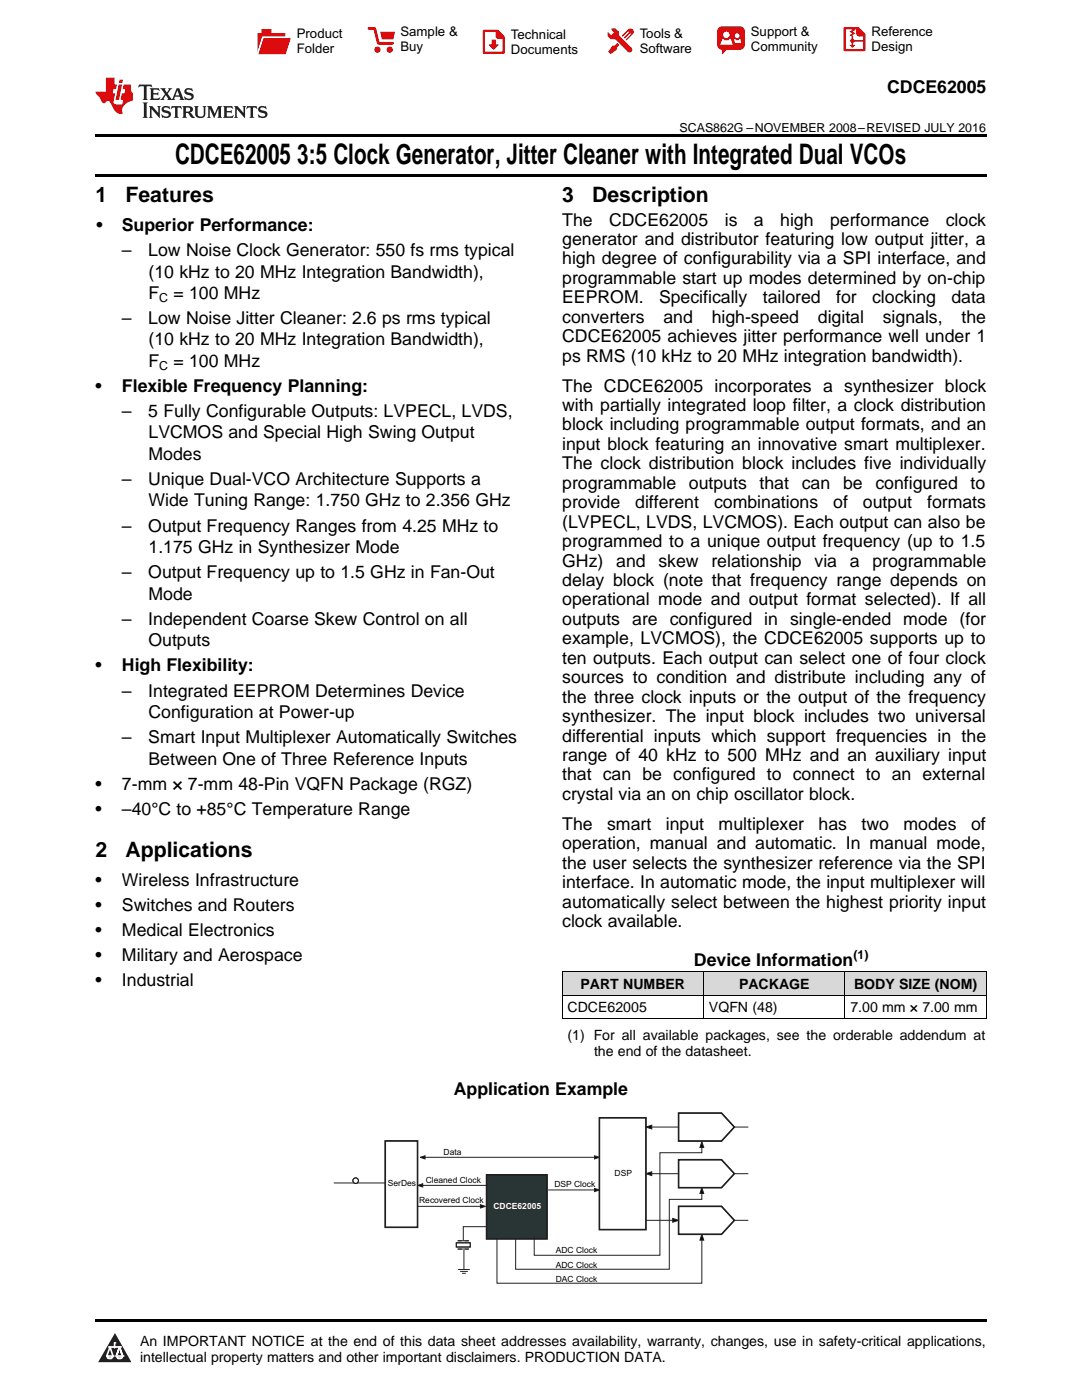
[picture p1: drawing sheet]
<svg xmlns="http://www.w3.org/2000/svg" width="216mm" height="279mm" viewBox="0 0 216 279" stroke-linecap="round" stroke-linejoin="round" font-family="sans-serif">
<defs><g id="words">
<g font-size="5.6">
<text x="34.9" y="32.8">CDCE62005</text>
<text x="59.3" y="32.8">3:5 Clock Generator, Jitter Cleaner with Integrated Dual VCOs</text>
</g>
<g font-size="4.2">
<text x="19" y="40.4">1</text>
<text x="25" y="40.4">Features</text>
<text x="112.2" y="40.4">3</text>
<text x="118.2" y="40.4">Description</text>
<text x="19" y="171.1">2</text>
<text x="25" y="171.1">Applications</text>
</g>
<g font-size="3.5">
<text x="177" y="18.6">CDCE62005</text>
<text x="19.2" y="46.1">•</text>
<text x="24.3" y="46.1">Superior Performance:</text>
<text x="112.2" y="45">The</text>
<text x="121.5" y="45">CDCE62005</text>
<text x="144.6" y="45">is</text>
<text x="150.4" y="45">a</text>
<text x="155.7" y="45">high</text>
<text x="165.6" y="45">performance</text>
<text x="188.7" y="45">clock</text>
<text x="24.3" y="51.2">–</text>
<text x="29.6" y="51.2">Low Noise Clock Generator: 550 fs rms typical</text>
<text x="112.2" y="48.9">generator and distributor featuring low output jitter, a</text>
<text x="112.2" y="52.8">high degree of configurability via a SPI interface, and</text>
<text x="29.6" y="55.4">(10 kHz to 20 MHz Integration Bandwidth),</text>
<text x="29.6" y="59.6">F</text>
<text x="34.6" y="59.6">= 100 MHz</text>
<text x="112.2" y="56.7">programmable start up modes determined by on-chip</text>
<text x="24.3" y="64.7">–</text>
<text x="29.6" y="64.7">Low Noise Jitter Cleaner: 2.6 ps rms typical</text>
<text x="112.2" y="60.5">EEPROM.</text>
<text x="112.2" y="64.4">converters</text>
<text x="131.5" y="60.5">Specifically</text>
<text x="132.4" y="64.4">and</text>
<text x="142" y="64.4">high-speed</text>
<text x="152.2" y="60.5">tailored</text>
<text x="163.2" y="64.4">digital</text>
<text x="166.8" y="60.5">for</text>
<text x="174" y="60.5">clocking</text>
<text x="176.2" y="64.4">signals,</text>
<text x="189.8" y="60.5">data</text>
<text x="191.8" y="64.4">the</text>
<text x="29.6" y="68.9">(10 kHz to 20 MHz Integration Bandwidth),</text>
<text x="112.2" y="68.3">CDCE62005 achieves jitter performance well under 1</text>
<text x="29.6" y="73.2">F</text>
<text x="34.6" y="73.2">= 100 MHz</text>
<text x="112.2" y="72.2">ps RMS (10 kHz to 20 MHz integration bandwidth).</text>
<text x="19" y="78.2">•</text>
<text x="24.3" y="78.2">Flexible Frequency Planning:</text>
<text x="24.3" y="83.3">–</text>
<text x="29.6" y="83.3">5 Fully Configurable Outputs: LVPECL, LVDS,</text>
<text x="112.2" y="78.1">The CDCE62005 incorporates a synthesizer block</text>
<text x="112.2" y="82">with partially integrated loop filter, a clock distribution</text>
<text x="29.6" y="87.5">LVCMOS and Special High Swing Output</text>
<text x="112.2" y="85.9">block including programmable output formats, and an</text>
<text x="112.2" y="89.8">input block featuring an innovative smart multiplexer.</text>
<text x="29.6" y="91.7">Modes</text>
<text x="112.2" y="93.7">The clock distribution block includes five individually</text>
<text x="24.3" y="96.8">–</text>
<text x="29.6" y="96.8">Unique Dual-VCO Architecture Supports a</text>
<text x="29.6" y="101">Wide Tuning Range: 1.750 GHz to 2.356 GHz</text>
<text x="112.2" y="97.5">programmable</text>
<text x="112.2" y="101.4">provide</text>
<text x="126.7" y="101.4">different</text>
<text x="137.5" y="97.5">outputs</text>
<text x="142.5" y="101.4">combinations</text>
<text x="151.6" y="97.5">that</text>
<text x="160" y="97.5">can</text>
<text x="166.3" y="101.4">of</text>
<text x="168.2" y="97.5">be</text>
<text x="172.2" y="101.4">output</text>
<text x="174.7" y="97.5">configured</text>
<text x="185" y="101.4">formats</text>
<text x="193.7" y="97.5">to</text>
<text x="24.3" y="106.1">–</text>
<text x="29.6" y="106.1">Output Frequency Ranges from 4.25 MHz to</text>
<text x="112.2" y="105.3">(LVPECL, LVDS, LVCMOS). Each output can also be</text>
<text x="29.6" y="110.3">1.175 GHz in Synthesizer Mode</text>
<text x="112.2" y="109.2">programmed to a unique output frequency (up to 1.5</text>
<text x="112.2" y="113.1">GHz)</text>
<text x="123" y="113.1">and</text>
<text x="131.4" y="113.1">skew</text>
<text x="142" y="113.1">relationship</text>
<text x="162.5" y="113.1">via</text>
<text x="169.6" y="113.1">a</text>
<text x="174.1" y="113.1">programmable</text>
<text x="24.3" y="115.4">–</text>
<text x="29.6" y="115.4">Output Frequency up to 1.5 GHz in Fan-Out</text>
<text x="29.6" y="119.7">Mode</text>
<text x="112.2" y="116.9">delay block (note that frequency range depends on</text>
<text x="24.3" y="124.7">–</text>
<text x="29.6" y="124.7">Independent Coarse Skew Control on all</text>
<text x="112.2" y="120.8">operational mode and output format selected). If all</text>
<text x="112.2" y="124.7">outputs are configured in single-ended mode (for</text>
<text x="29.6" y="129">Outputs</text>
<text x="112.2" y="128.6">example, LVCMOS), the CDCE62005 supports up to</text>
<text x="19" y="134">•</text>
<text x="24.3" y="134">High Flexibility:</text>
<text x="112.2" y="132.5">ten outputs. Each output can select one of four clock</text>
<text x="112.2" y="136.3">sources to condition and distribute including any of</text>
<text x="24.3" y="139.1">–</text>
<text x="29.6" y="139.1">Integrated EEPROM Determines Device</text>
<text x="29.6" y="143.3">Configuration at Power-up</text>
<text x="112.2" y="140.2">the three clock inputs or the output of the frequency</text>
<text x="24.3" y="148.4">–</text>
<text x="29.6" y="148.4">Smart Input Multiplexer Automatically Switches</text>
<text x="112.2" y="144.1">synthesizer. The input block includes two universal</text>
<text x="112.2" y="148">differential inputs which support frequencies in the</text>
<text x="29.6" y="152.6">Between One of Three Reference Inputs</text>
<text x="112.2" y="151.9">range of 40 kHz to 500 MHz and an auxiliary input</text>
<text x="112.2" y="155.8">that can be configured to connect to an external</text>
<text x="19" y="157.6">•</text>
<text x="24.3" y="157.6">7-mm × 7-mm 48-Pin VQFN Package (RGZ)</text>
<text x="112.2" y="159.6">crystal via an on chip oscillator block.</text>
<text x="19" y="162.6">•</text>
<text x="24.3" y="162.6">–40°C to +85°C Temperature Range</text>
<text x="112.2" y="165.6">The</text>
<text x="121.2" y="165.6">smart</text>
<text x="132.9" y="165.6">input</text>
<text x="143.4" y="165.6">multiplexer</text>
<text x="163.3" y="165.6">has</text>
<text x="171.9" y="165.6">two</text>
<text x="180.3" y="165.6">modes</text>
<text x="193.8" y="165.6">of</text>
<text x="112.2" y="169.5">operation, manual and automatic. In manual mode,</text>
<text x="112.2" y="173.4">the user selects the synthesizer reference via the SPI</text>
<text x="19" y="176.8">•</text>
<text x="24.3" y="176.8">Wireless Infrastructure</text>
<text x="112.2" y="177.2">interface. In automatic mode, the input multiplexer will</text>
<text x="19" y="181.8">•</text>
<text x="24.3" y="181.8">Switches and Routers</text>
<text x="112.2" y="181.1">automatically select between the highest priority input</text>
<text x="112.2" y="185">clock available.</text>
<text x="19" y="186.8">•</text>
<text x="19" y="191.8">•</text>
<text x="24.3" y="186.8">Medical Electronics</text>
<text x="24.3" y="191.8">Military and Aerospace</text>
<text x="19" y="196.8">•</text>
<text x="24.3" y="196.8">Industrial</text>
<text x="138.5" y="192.7">Device Information</text>
<text x="90.6" y="218.5">Application Example</text>
</g>
<g font-size="2.8">
<text x="115.8" y="197.4">PART NUMBER</text>
<text x="147.5" y="197.4">PACKAGE</text>
<text x="170.4" y="197.4">BODY SIZE (NOM)</text>
<text x="113.2" y="202">CDCE62005</text>
<text x="141.5" y="202">VQFN (48)</text>
<text x="169.7" y="202">7.00 mm × 7.00 mm</text>
<text x="113.2" y="207.5">(1) For all available packages, see the orderable addendum at</text>
<text x="118.5" y="210.7">the end of the datasheet.</text>
<text x="27.9" y="268.6">An IMPORTANT NOTICE at the end of this data sheet addresses availability, warranty, changes, use in safety-critical applications,</text>
<text x="27.9" y="271.8">intellectual property matters and other important disclaimers. PRODUCTION DATA.</text>
</g>
<g font-size="2.6">
<text x="59.2" y="7.6">Product</text>
<text x="59.2" y="10.6">Folder</text>
<text x="79.9" y="7.3">Sample &amp;</text>
<text x="79.9" y="10.2">Buy</text>
<text x="102" y="7.8">Technical</text>
<text x="102" y="10.8">Documents</text>
<text x="127.6" y="7.6">Tools &amp;</text>
<text x="127.6" y="10.6">Software</text>
<text x="149.8" y="7.2">Support &amp;</text>
<text x="149.8" y="10.2">Community</text>
<text x="173.9" y="7.3">Reference</text>
<text x="173.9" y="10.2">Design</text>
</g>
<g font-size="2.5">
<text x="135.6" y="26.3">SCAS862G –NOVEMBER 2008–REVISED JULY 2016</text>
<text x="31.8" y="60.3">C</text>
<text x="31.8" y="73.9">C</text>
<text x="170.3" y="191.3">(1)</text>
</g>
<g font-size="1.7" fill="#010202">
<text x="88.5" y="230.5">Data</text>
<text x="77.4" y="236.7">SerDes</text>
<text x="85" y="236.2">Cleaned Clock</text>
<text x="110.7" y="236.9">DSP Clock</text>
<text x="122.6" y="234.6">DSP</text>
<text x="83.6" y="240.1">Recovered Clock</text>
<text x="110.9" y="250.1">ADC Clock</text>
<text x="110.9" y="253.1">ADC Clock</text>
<text x="110.9" y="255.8">DAC Clock</text>
</g>
<text font-size="1.7" fill="#fff" x="98.5" y="241.2">CDCE62005</text>
</g></defs>
<g fill="#d8d8d8">
<path d="M112.2 194h28.2v4.6h-28.2z"/>
<path d="M140.4 194h28.2v4.6h-28.2z"/>
<path d="M168.6 194h28.2v4.6h-28.2z"/>
</g>
<path d="M22.9 266l3.3 5.9h-6.6z" fill="#231f20"/>
<path d="M21.3 270.6h1.2l-.3 .5h-.3a.53 .53 0 0 1-.6-.5z" fill-rule="evenodd" fill="#fff"/>
<path d="M21.3 270.6h1.2l-.3 .5h-.3a.53 .53 0 0 1-.6-.5z" fill="none" stroke="#231f20" stroke-width=".33"/>
<path d="M21.3 270.6l1.2 .1-.3 .4h-.5z" fill="none" stroke="#fff" stroke-width=".33"/>
<path d="M22.9 268.9h.1" fill="none" stroke="#fff" stroke-width=".33"/>
<path d="M22.9 268v.9z" fill="#fff"/>
<path d="M22.9 268v.9z" fill="none" stroke="#fff" stroke-width=".33"/>
<circle cx="22.9" cy="268" r=".16" fill="#fff"/>
<path d="M21.8 268.8h.1" fill="none" stroke="#fff" stroke-width=".33"/>
<path d="M21.8 268.8h2.2z" fill="#fff"/>
<path d="M21.8 268.8h2.2z" fill="none" stroke="#fff" stroke-width=".33"/>
<circle cx="24" cy="268.8" r=".16" fill="#fff"/>
<path d="M23.2 270.6h.1" fill="none" stroke="#fff" stroke-width=".33"/>
<path d="M23.8 268.8l-.6 1.8z" fill="#fff"/>
<path d="M23.8 268.8l-.6 1.8z" fill="none" stroke="#fff" stroke-width=".33"/>
<path d="M23.8 268.8l.7 1.8z" fill="#fff"/>
<path d="M23.8 268.8l.7 1.8z" fill="none" stroke="#fff" stroke-width=".33"/>
<path d="M24.4 270.6h.1" fill="none" stroke="#fff" stroke-width=".33"/>
<circle cx="21.3" cy="270.6" r=".16" fill="#fff"/>
<path d="M22 268.8l-.7 1.8z" fill="#fff"/>
<path d="M22 268.8l-.7 1.8z" fill="none" stroke="#fff" stroke-width=".33"/>
<path d="M22 268.8l.5 1.8z" fill="#fff"/>
<path d="M22 268.8l.5 1.8z" fill="none" stroke="#fff" stroke-width=".33"/>
<circle cx="22.5" cy="270.6" r=".16" fill="#fff"/>
<path d="M23.3 270.6h1.2a.63 .63 0 0 1-.6 .5 .63 .63 0 0 1-.6-.5z" fill-rule="evenodd" fill="#fff"/>
<path d="M23.3 270.6h1.2a.63 .63 0 0 1-.6 .5 .63 .63 0 0 1-.6-.5z" fill="none" stroke="#231f20" stroke-width=".33"/>
<path d="M23.3 270.6h1.2l-.4 .5h-.5z" fill="none" stroke="#fff" stroke-width=".33"/>
<path d="M23.2 270.6h.1" fill="none" stroke="#fff" stroke-width=".33"/>
<circle cx="24.5" cy="270.6" r=".16" fill="#fff"/>
<path d="M19 263.2h177.8v.5h-177.8z" fill="#000"/>
<path d="M76.9 227.7h6.4v17.2h-6.4z" fill-rule="evenodd" fill="#fff"/>
<path d="M66.6 236.1h10.3zM76.9 227.7h6.4v17.2h-6.4z" fill="none" stroke="#231f20" stroke-width=".2"/>
<path d="M76.9 227.7h6.4v17.2h-6.4z" fill="none" stroke="#231f20" stroke-width=".32"/>
<circle cx="71" cy="235.6" r=".55" fill="#fff"/>
<circle cx="71" cy="235.6" r=".55" fill="none" stroke="#231f20" stroke-width=".2"/>
<path d="M119.6 223.1h9.3v22.3h-9.3z" fill-rule="evenodd" fill="#fff"/>
<path d="M119.6 223.1h9.3v22.3h-9.3z" fill="none" stroke="#231f20" stroke-width=".2"/>
<path d="M119.6 223.1h9.3v22.3h-9.3z" fill="none" stroke="#231f20" stroke-width=".32"/>
<path d="M135.4 222.1h8.6l2.5 2.8-2.5 2.8h-8.6z" fill-rule="evenodd" fill="#fff"/>
<path d="M135.4 222.1h8.6l2.5 2.8-2.5 2.8h-8.6z" fill="none" stroke="#231f20" stroke-width=".2"/>
<path d="M135.4 222.1h8.6l2.5 2.8-2.5 2.8h-8.6z" fill="none" stroke="#231f20" stroke-width=".32"/>
<path d="M135.4 231.4h8.6l2.5 2.8-2.5 2.8h-8.6z" fill-rule="evenodd" fill="#fff"/>
<path d="M130 224.9h5.4M135.4 231.4h8.6l2.5 2.8-2.5 2.8h-8.6z" fill="none" stroke="#231f20" stroke-width=".2"/>
<path d="M135.4 231.4h8.6l2.5 2.8-2.5 2.8h-8.6z" fill="none" stroke="#231f20" stroke-width=".32"/>
<path d="M128.9 224.9l1.2-.4v.8z" fill="#010202"/>
<path d="M128.9 224.9l1.2-.4v.8zM130 234.2h5.4" fill="none" stroke="#231f20" stroke-width=".2"/>
<path d="M128.9 234.2l1.2-.3v.7z" fill="#010202"/>
<path d="M128.9 234.2l1.2-.3v.7z" fill="none" stroke="#231f20" stroke-width=".2"/>
<path d="M135.4 240.8h8.6l2.5 2.7-2.5 2.8h-8.6z" fill-rule="evenodd" fill="#fff"/>
<path d="M128.9 243.5h5.4M135.4 240.8h8.6l2.5 2.7-2.5 2.8h-8.6z" fill="none" stroke="#231f20" stroke-width=".2"/>
<path d="M135.4 240.8h8.6l2.5 2.7-2.5 2.8h-8.6z" fill="none" stroke="#231f20" stroke-width=".32"/>
<path d="M134.2 243.2l1.2 .3-1.2 .4z" fill="#010202"/>
<path d="M146.5 224.9h2.8M146.5 234.2h2.8M134.2 243.2l1.2 .3-1.2 .4zM146.5 243.5h2.8" fill="none" stroke="#231f20" stroke-width=".2"/>
<path d="M97.1 234.5h12.1v12.7h-12.1z" fill-rule="evenodd" fill="#293535"/>
<path d="M97.1 234.5h12.1v12.7h-12.1z" fill="none" stroke="#231f20" stroke-width=".2"/>
<path d="M97.1 234.5h12.1v12.7h-12.1z" fill="none" stroke="#231f20" stroke-width=".32"/>
<path d="M91 248h2.8v.9h-2.8z" fill-rule="evenodd" fill="#fff"/>
<path d="M84.7 231h34M91 248h2.8v.9h-2.8zM91.3 247.6h2.3M91.3 249.3h2.3M91.4 253.4h2.3M91.8 253.7h1.6M92.2 254.1h.8M92.6 249.5v3.9M97.1 244.8h-4.7v2.8" fill="none" stroke="#231f20" stroke-width=".2"/>
<path d="M83.8 231l1-.3v.6z" fill="#010202"/>
<path d="M83.8 231l1-.3v.6z" fill="none" stroke="#231f20" stroke-width=".2"/>
<path d="M118.6 230.7l1 .3-1 .3z" fill="#010202"/>
<path d="M84.3 236.6h13M118.6 230.7l1 .3-1 .3z" fill="none" stroke="#231f20" stroke-width=".2"/>
<path d="M83.4 236.6l1-.4v.7z" fill="#010202"/>
<path d="M83.4 236.6l1-.4v.7zM83.4 240.8h12.6" fill="none" stroke="#231f20" stroke-width=".2"/>
<path d="M95.9 240.4l1 .4-1 .3z" fill="#010202"/>
<path d="M109.4 237.5h9.3M95.9 240.4l1 .4-1 .3z" fill="none" stroke="#231f20" stroke-width=".2"/>
<path d="M118.6 237.2l1 .3-1 .3z" fill="#010202"/>
<path d="M118.6 237.2l1 .3-1 .3zM140 228.9v1.2h-8.3v20.4h-25.1v-3.7" fill="none" stroke="#231f20" stroke-width=".2"/>
<path d="M140 227.8l.4 1.2h-.7z" fill="#010202"/>
<path d="M140 227.8l.4 1.2h-.7zM140 238.1v1.3h-6.4v13.9h-30.7v-6.1" fill="none" stroke="#231f20" stroke-width=".2"/>
<path d="M140 237l.4 1.2h-.7z" fill="#010202"/>
<path d="M140 237l.4 1.2h-.7zM99.2 247.2v8.9h40.8v-8.7" fill="none" stroke="#231f20" stroke-width=".2"/>
<path d="M140 246.3l.4 1.2h-.7z" fill="#010202"/>
<path d="M140 246.3l.4 1.2h-.7z" fill="none" stroke="#231f20" stroke-width=".2"/>
<path d="M112.2 198.6h84.6M112.2 193.9h84.6M112.2 194v9.3M140.4 194v9.3M168.6 194v9.3M196.8 194v9.3M112.2 203.3h84.6" fill="none" stroke="#000" stroke-width=".2"/>
<path d="M19 34.8h177.8v.5h-177.8zM19 26.8h177.8v.6h-177.8z" fill="#000"/>
<path d="M27.7 16.9l-.1 .6 .6-.3h.5v.2v2.2l-.2 .4h1l-.2-.4v-2.2v-.2h.5l.6 .3-.2-.6zM29.9 17.6l.2 .4v1.6l-.2 .4h1.9l.1-.6a1.09 1.09 0 0 1-1.3 .1v-.6h.6l.4 .2v-.7l-.2 .2h-.8v-.6l.2-.1a1.01 1.01 0 0 1 1 .3l-.1-.6zM32 17.6l.9 1.2-1 1.2h.9l-.2-.3 .5-.7 .5 .7-.3 .3h1.7l-.2-.3 .1-.4h1l.1 .4-.2 .3h1l-.3-.4-.7-2h-.5l-1 2.2-.8-1.1 .9-1.1h-.9l.2 .2-.4 .7-.4-.7 .2-.2zM35.4 18l.4 1h-.8zM37 17.7a.66 .66 0 0 0-.2 .8 .66 .66 0 0 0 .6 .4l.7 .2 .1 .2a.8 .8 0 0 1-.7 .4 .8 .8 0 0 1-.7-.5l.1 .8 .2-.2a.94 .94 0 0 0 1.1 .1 .94 .94 0 0 0 .4-.9 1.48 1.48 0 0 0-1.3-.6v-.4a1.1 1.1 0 0 1 1.2 .2l-.2-.6-.2 .1-.5-.1zM28.5 20.4l.2 .4v2.3l-.2 .4h1l-.2-.4v-2.3l.2-.4zM29.7 21.2l.2 .4v1.5l-.2 .4h.8l-.3-.4 .1-1.3 1.6 1.8v-2l.2-.4h-.7l.2 .2v1.1l-1.2-1.3zM32.5 21.3a.66 .66 0 0 0-.2 .8 .66 .66 0 0 0 .6 .4l.6 .2 .2 .2a.8 .8 0 0 1-.8 .4 .8 .8 0 0 1-.7-.5l.2 .7 .2-.1a.94 .94 0 0 0 1 .1 .94 .94 0 0 0 .5-1 1.47 1.47 0 0 0-1.3-.6l-.1-.3a1.1 1.1 0 0 1 1.3 .2l-.2-.6-.2 .1-.5-.2zM34.3 21.2l-.2 .6a.64 .64 0 0 1 .8-.3v1.6l-.2 .4h1l-.3-.4 .1-1.6a.66 .66 0 0 1 .8 .3l-.2-.6zM36.3 21.2l.3 .4v1.5l-.3 .4h1l-.2-.2v-.7h.5l.1 .1a.8 .8 0 0 0 1.2 .7l-1-1a.62 .62 0 0 0 .6-.5 .62 .62 0 0 0-.6-.7zM37.1 21.5h.1a.48 .48 0 0 1 .6 0 .48 .48 0 0 1 .1 .6l-.2 .1-.6 .1zM38.7 21.2l.2 .2a2.29 2.29 0 0 0 .4 2 1.05 1.05 0 0 0 1.7-.7v-1.3l.2-.2h-.8l.2 .4v1.1a.61 .61 0 0 1-.6 .6 .61 .61 0 0 1-.6-.6v-1.1l.3-.4zM41.3 21.2l.3 .4v1.5l-.3 .4h.8l-.2-.4v-1.4l.8 1.9 .9-1.9v1.4l-.2 .4h.9l-.2-.4v-1.5l.2-.4h-.8l-.7 1.5-.6-1.5zM44.5 21.2l.2 .4v1.5l-.2 .4h1.9l.2-.6a1.1 1.1 0 0 1-1.4 .2v-.7h.6l.4 .2v-.6l-.2 .1-.8 .1v-.6l.2-.1a1.02 1.02 0 0 1 1.1 .2l-.2-.5zM46.7 21.2l.2 .4v1.5l-.2 .4h.8l-.3-.4 .1-1.3 1.6 1.8v-2l.2-.4h-.7l.2 .2v1.1l-1.2-1.3zM49.3 21.2l-.1 .6a.64 .64 0 0 1 .8-.3v1.6l-.3 .4h1l-.2-.4v-1.6a.66 .66 0 0 1 .8 .3l-.1-.6zM51.7 21.3a.66 .66 0 0 0-.2 .7 .66 .66 0 0 0 .7 .5l.6 .2 .1 .2a.8 .8 0 0 1-.7 .4 .8 .8 0 0 1-.7-.5l.1 .7 .2-.1a.94 .94 0 0 0 1.1 .1 .94 .94 0 0 0 .4-1 1.48 1.48 0 0 0-1.2-.6l-.1-.3a1.1 1.1 0 0 1 1.2 .2l-.2-.6-.1 .1-.6-.2z" fill="#231f20"/>
<path d="M21.1 15.5v2.8h-2v.4l.9 .9a.96 .96 0 0 0 1 1 .59 .59 0 0 1 .5-.4 .59 .59 0 0 1 .5 .3l.4 .8a1.61 1.61 0 0 0 2.1 1.3 1.63 1.63 0 0 1 1.1-2.2l.9-.3v-1.5a1.6 1.6 0 0 1-.4-1.7h-1.4l-.2 .9h.5l-.2 .8h-.5l-.2 1v.3h.5l-.2 .9h-.7a.74 .74 0 0 1-1-.6l.3-1.6h-.5l.2-.8h.5l.1-.9h-.4v-1.4zM23.7 16.9l-.7 3h.8l.6-3zM23.8 15.9l-.1 .7h.7l.2-.7z" fill="#ee1d23"/>
<g fill="#d60000">
<path d="M52.2 5.8h2v.8h2.7v4.2h-5.5v-4.2h.8z" fill-rule="evenodd"/>
<path d="M52.5 7.5h5.6l-1.1 3.3h-5.6z" fill-rule="evenodd"/>
</g>
<path d="M52.4 7.4h5.7v.1h-5.6l-1.1 3.3z" fill-rule="evenodd" fill="#fff"/>
<path d="M52.4 7.4h5.7v.1h-5.6l-1.1 3.3z" fill="none" stroke="#fff" stroke-width=".2"/>
<path d="M73.6 5.7h1.2l.7 2.9h2.8" fill="none" stroke="#d60000" stroke-width=".55"/>
<g fill="#d60000">
<path d="M75.9 6.3h2.9l-.3 1.6h-2.3z" fill-rule="evenodd"/>
<circle cx="75.3" cy="9.9" r=".62"/>
<circle cx="77.8" cy="9.9" r=".62"/>
</g>
<path d="M96.6 6.2h2.7l1.2 1.2v3.1h-3.9z" fill="none" stroke="#d60000" stroke-width=".44"/>
<g fill="#d60000">
<path d="M98.1 7.9h.8v1h.6l-1 1.1-.9-1v-.1h.5z" fill-rule="evenodd"/>
<path d="M98.9 6.2h.4l1.2 1.2v.4h-1.2l-.4-.4z" fill-rule="evenodd"/>
<path d="M122 5.7h.8l.6 .6 .1 .7 2.5 2.5-.7 .8-2.4-2.3-1.1-.2-.6-.6v-.8l.8 .6 .4-.4v-.2l-.4-.5z" fill-rule="evenodd"/>
<path d="M122.2 9.1h.5l.5-.5 .4 .4-.5 .5-.1 .4-1.2 .9-.4-.5z" fill-rule="evenodd"/>
<path d="M125.3 5.9a.67 .67 0 0 1 1 0 .67 .67 0 0 1 0 .9z" fill-rule="evenodd"/>
<path d="M125.3 5.9l1 .9-1.2 1.2h-.2v-.2l.9-.9 .1-.2h-.2l-1 1h-.2v-.2l1-1v-.2h-.2l-1 1h-.2v-.2z" fill-rule="evenodd"/>
<circle cx="125.6" cy="9.9" r=".54"/>
</g>
<path d="M123.4 6.3l-.1 .7" fill="none" stroke="#d60000" stroke-width=".2"/>
<g fill="#d60000">
<path d="M143.4 5.5l.7-.2h3.6a.95 .95 0 0 1 .9 .9v2.8a.95 .95 0 0 1-.9 .9h-3.6a.95 .95 0 0 1-1-.9v-2.8z" fill-rule="evenodd"/>
<path d="M144 9.9h1l-.8 .9h-.2z" fill-rule="evenodd"/>
</g>
<g fill="#fff">
<path d="M146.6 8.6h1.3z"/>
<path d="M144.1 7.8h.3l.1 .2h.8l.2-.2h.3l.4 1.1h-2.5z" fill-rule="evenodd"/>
<path d="M146.5 7.8h.2l.2 .2h.5l.1-.2h.2l.2 .8h-1.3z" fill-rule="evenodd"/>
<circle cx="144.9" cy="6.9" r=".65"/>
<circle cx="147.1" cy="7.1" r=".48"/>
</g>
<path d="M168.5 5.6h2.7l1.3 1.3v3.1h-4z" fill="none" stroke="#d60000" stroke-width=".44"/>
<path d="M170.1 7.3v1.8M170.1 8.1h2.3" fill="none" stroke="#d60000" stroke-width=".3"/>
<g fill="#d60000">
<path d="M170.9 5.6h.3l1.3 1.3v.4h-1.1l-.5-.6z" fill-rule="evenodd"/>
<circle cx="170.1" cy="8.1" r=".42"/>
<circle cx="171.4" cy="6.7" r=".55"/>
</g>
<g fill="#d60000">
<path d="M169.5 9h1.2l-.6 .5z"/>
<path d="M169.8 5.8h.6l.3 .2-.6 .3 .6 .4-.7 .3 .2 .3h-.2l-.5-.3 .6-.3-.6-.4 .6-.3z"/>
</g>
<use href="#words"/>
</svg>
